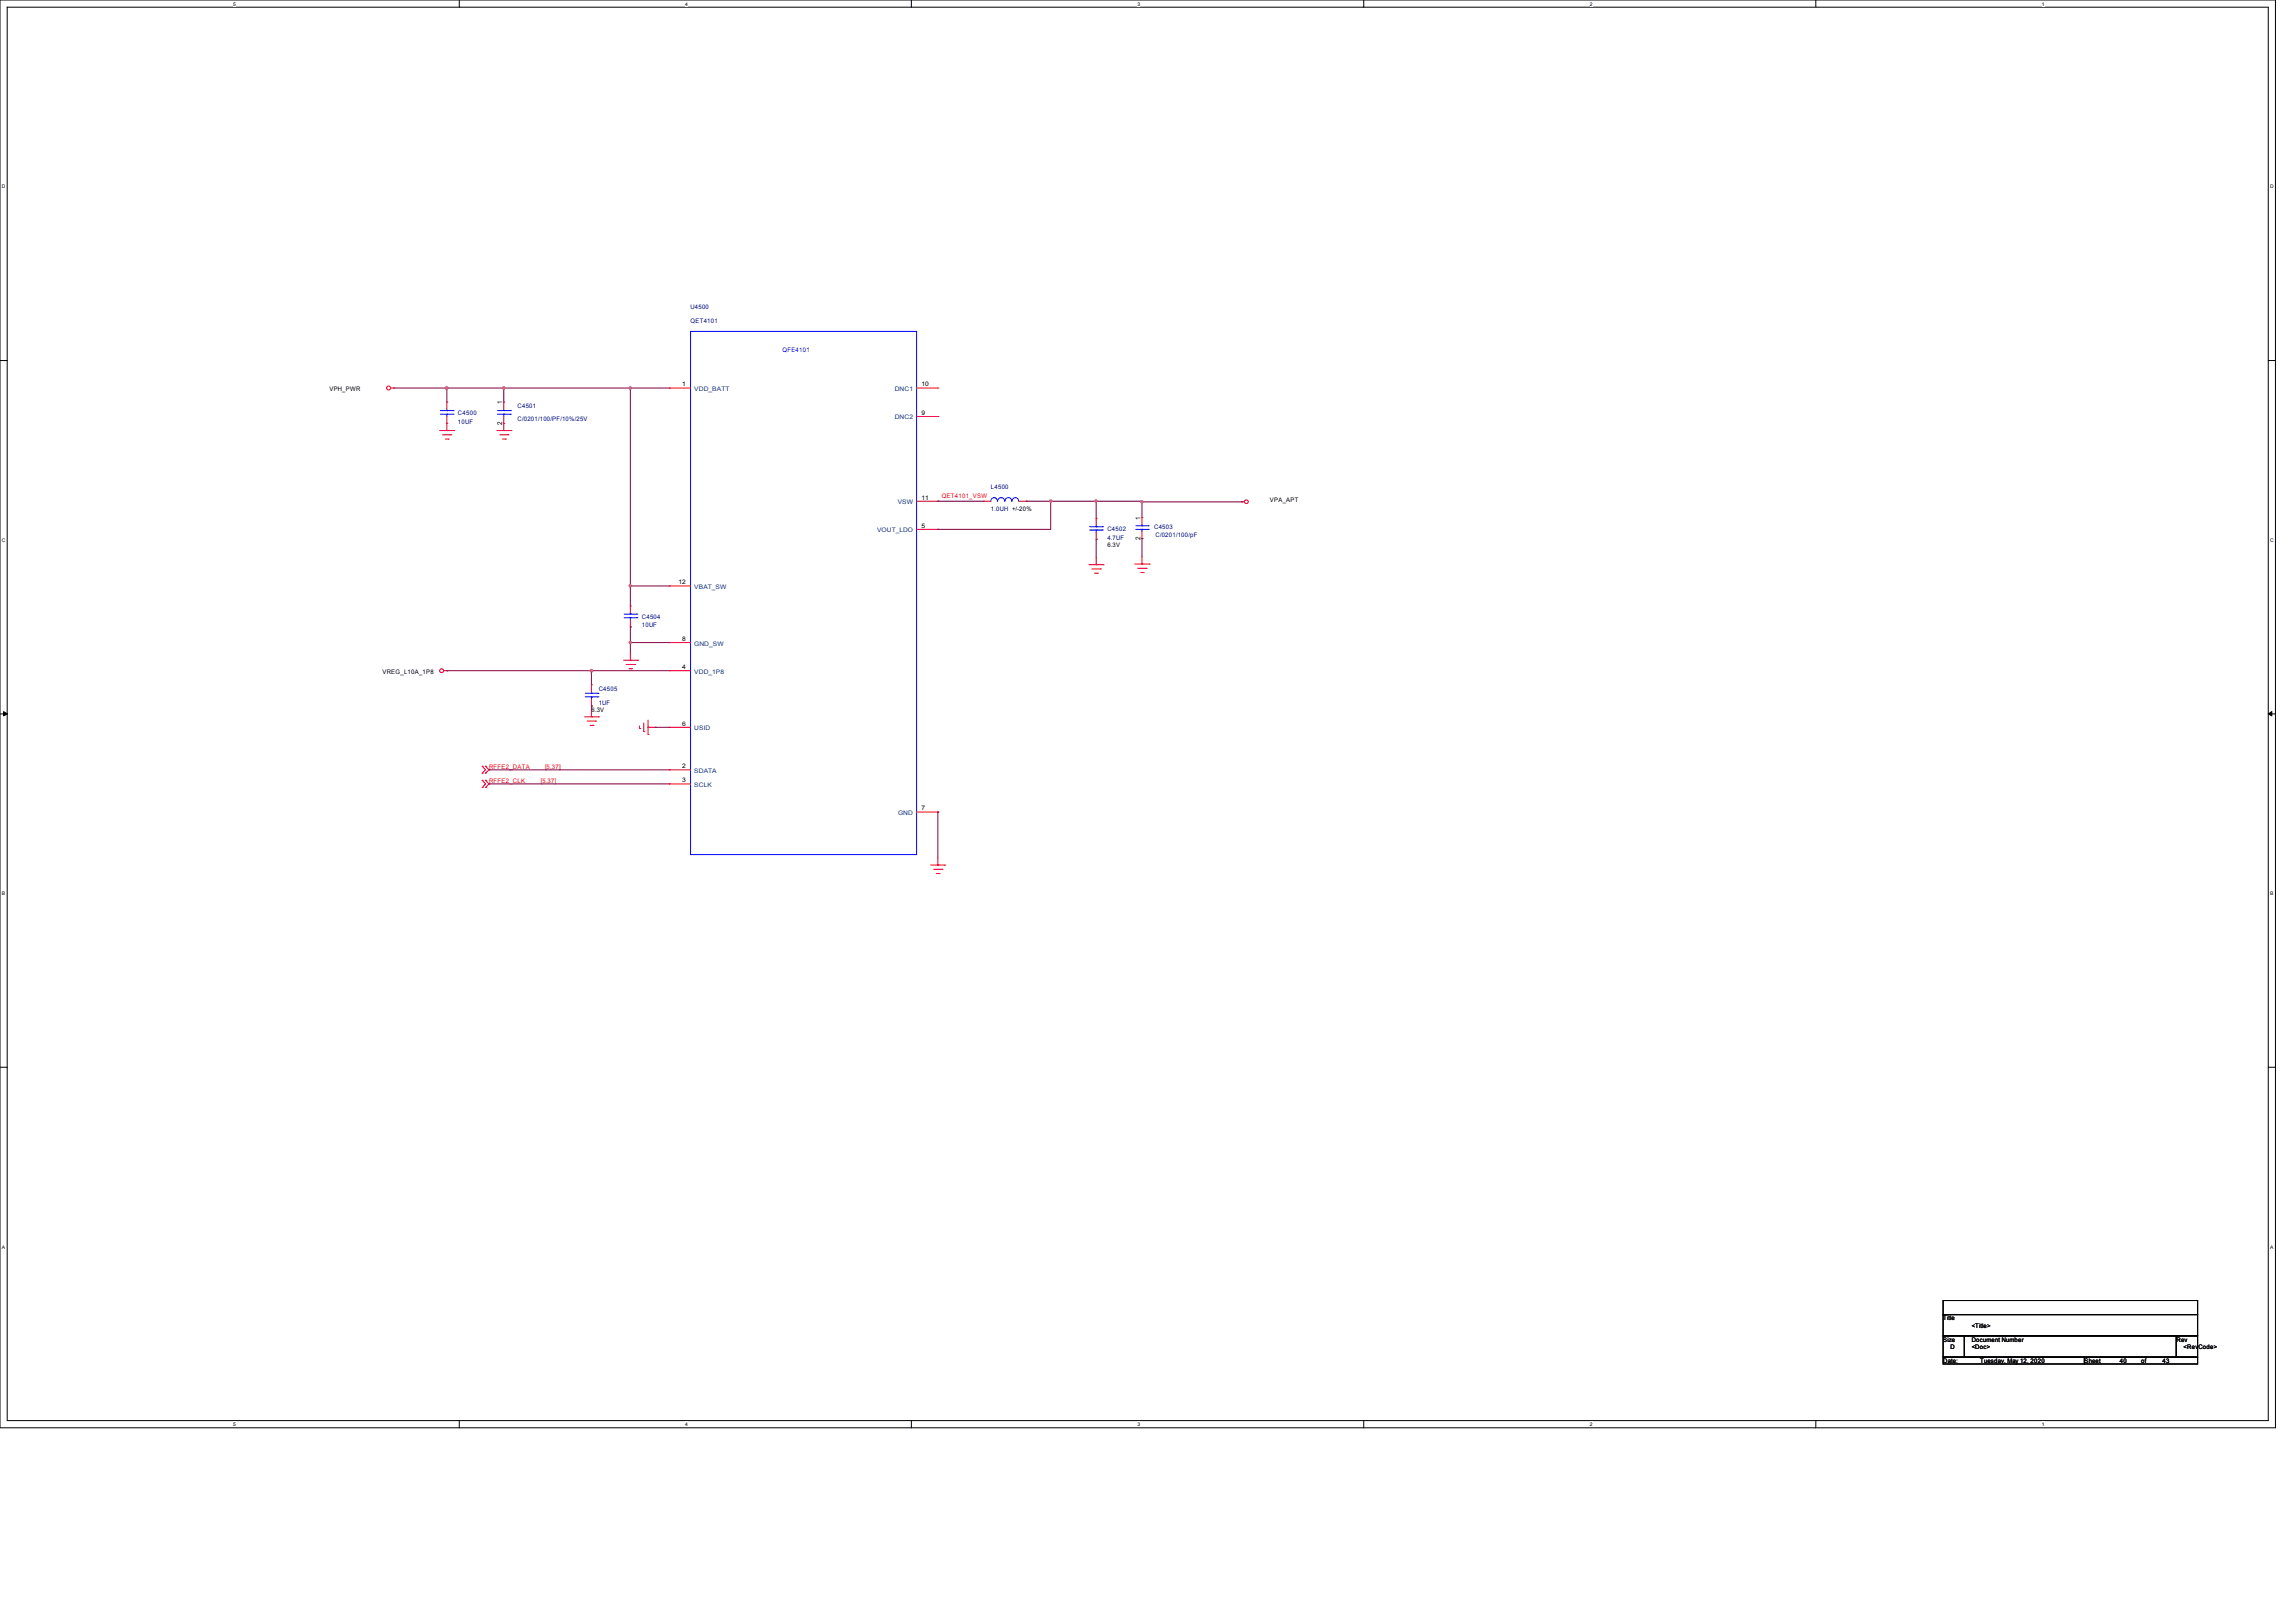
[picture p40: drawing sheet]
<svg xmlns="http://www.w3.org/2000/svg" width="297mm" height="210mm" viewBox="0 0 297 210" stroke-linecap="round" stroke-linejoin="round" font-family="sans-serif">
<defs><g id="words">
<g font-size=".9">
<text x="65" y="52.3" transform="rotate(-90 65 52.3)">1</text>
<text x="65" y="55" transform="rotate(-90 65 55)">2</text>
<text x="147.6" y="69.9" transform="rotate(-90 147.6 69.9)">2</text>
<text x="147.6" y="67.2" transform="rotate(-90 147.6 67.2)">1</text>
</g>
<g font-size=".8" fill="#000080">
<text x="89.4" y="40">U4500</text>
<text x="89.4" y="41.8">QET4101</text>
<text x="59.3" y="53.7">C4500</text>
<text x="67" y="52.8">C4501</text>
<text x="59.3" y="54.8">10UF</text>
<text x="67" y="54.5">C/0201/100/PF/10%/25V</text>
<text x="128.2" y="63.3">L4500</text>
<text x="128.2" y="66.2">1.0UH +/-20%</text>
<text x="143.3" y="68.7">C4502</text>
<text x="143.3" y="69.8">4.7UF</text>
<text x="149.4" y="68.5">C4503</text>
<text x="149.5" y="69.5">C/0201/100/pF</text>
<text x="83.1" y="80.1">C4504</text>
<text x="83.1" y="81.2">10UF</text>
<text x="77.5" y="89.4">C4505</text>
<text x="77.5" y="91.2">1UF</text>
</g>
<text font-size=".8" fill="#00f" x="101.3" y="45.5">QFE4101</text>
<g font-size=".8">
<text x="42.6" y="50.6">VPH_PWR</text>
<text x="88.3" y="50">1</text>
<text x="119.3" y="53.7">9</text>
<text x="119.3" y="50">10</text>
<text x="119.3" y="64.6">11</text>
<text x="164.3" y="65">VPA_APT</text>
<text x="119.3" y="68.3">5</text>
<text x="143.3" y="70.8">6.3V</text>
<text x="87.8" y="75.6">12</text>
<text x="88.3" y="82.9">8</text>
<text x="49.5" y="87.2">VREG_L10A_1P8</text>
<text x="88.3" y="86.6">4</text>
<text x="76.5" y="92.1">6.3V</text>
<text x="88.3" y="93.9">6</text>
<text x="88.3" y="99.4">2</text>
<text x="88.3" y="101.2">3</text>
<text x="119.3" y="104.9">7</text>
<text x="251.5" y="170.9">Title</text>
<text x="251.5" y="173.6">Size</text>
<text x="255.2" y="173.6">Document Number</text>
<text x="255.2" y="171.8">&lt;Title&gt;</text>
<text x="281.7" y="173.6">Rev</text>
<text x="251.5" y="176.4">Date:</text>
<text x="252.4" y="174.5">D</text>
<text x="255.2" y="174.5">&lt;Doc&gt;</text>
<text x="256.3" y="176.4">Tuesday, May 12, 2020</text>
<text x="269.8" y="176.4">Sheet</text>
<text x="274.3" y="176.4">40</text>
<text x="277.1" y="176.4">of</text>
<text x="279.8" y="176.4">43</text>
<text x="282.6" y="174.5">&lt;RevCode&gt;</text>
</g>
<g font-size=".8" fill="#004080">
<text x="89.8" y="50.6">VDD_BATT</text>
<text x="115.8" y="50.6">DNC1</text>
<text x="115.8" y="54.3">DNC2</text>
<text x="116.2" y="65.2">VSW</text>
<text x="113.5" y="68.9">VOUT_LDO</text>
<text x="89.8" y="76.2">VBAT_SW</text>
<text x="89.8" y="83.5">GND_SW</text>
<text x="89.8" y="87.2">VDD_1P8</text>
<text x="89.8" y="94.5">USID</text>
<text x="89.8" y="100">SDATA</text>
<text x="89.8" y="101.8">SCLK</text>
<text x="116.2" y="105.5">GND</text>
</g>
<g font-size=".8" fill="#f00">
<text x="121.9" y="64.5">QET4101_VSW</text>
<text x="63.3" y="99.4">RFFE2_DATA</text>
<text x="63.3" y="101.3">RFFE2_CLK</text>
<text x="70" y="101.3">[5,37]</text>
<text x="70.5" y="99.4">[5,37]</text>
</g>
<g font-size=".6">
<text x="30.2" y=".7">5</text>
<text x="88.7" y=".7">4</text>
<text x="147.2" y=".7">3</text>
<text x="205.7" y=".7">2</text>
<text x="264.2" y=".7">1</text>
<text x=".3" y="24.4">D</text>
<text x="293.8" y="24.4">D</text>
<text x=".3" y="70.1">C</text>
<text x="293.8" y="70.1">C</text>
<text x=".3" y="115.8">B</text>
<text x="293.8" y="115.8">B</text>
<text x=".3" y="161.5">A</text>
<text x="293.8" y="161.5">A</text>
<text x="30.2" y="184.5">5</text>
<text x="88.7" y="184.5">4</text>
<text x="147.2" y="184.5">3</text>
<text x="205.7" y="184.5">2</text>
<text x="264.2" y="184.5">1</text>
</g>
</g></defs>
<path d="M0 0h294.5v184.7h-294.5zM.9 .9h292.6v182.9h-292.6z" fill="none" stroke="#000" stroke-width=".13"/>
<g fill="#fff">
<path d="M30.2 .1h.3v.7h-.3z"/>
<path d="M30.2 183.9h.3v.8h-.3z"/>
</g>
<path d="M59.4 0v.9M59.4 183.8v.9" fill="none" stroke="#000" stroke-width=".13"/>
<g fill="#fff">
<path d="M88.7 .1h.3v.7h-.3z"/>
<path d="M88.7 183.9h.3v.8h-.3z"/>
</g>
<path d="M117.9 0v.9M117.9 183.8v.9" fill="none" stroke="#000" stroke-width=".13"/>
<g fill="#fff">
<path d="M147.2 .1h.3v.7h-.3z"/>
<path d="M147.2 183.9h.3v.8h-.3z"/>
</g>
<path d="M176.5 0v.9M176.5 183.8v.9" fill="none" stroke="#000" stroke-width=".13"/>
<g fill="#fff">
<path d="M205.7 .1h.4v.7h-.4z"/>
<path d="M205.7 183.9h.4v.8h-.4z"/>
</g>
<path d="M235 0v.9M235 183.8v.9" fill="none" stroke="#000" stroke-width=".13"/>
<g fill="#fff">
<path d="M264.2 .1h.4v.7h-.4z"/>
<path d="M264.2 183.9h.4v.8h-.4z"/>
<path d="M.3 23.8h.4v.7h-.4z"/>
<path d="M293.8 23.8h.5v.7h-.5z"/>
<path d="M.3 69.5h.4v.7h-.4z"/>
<path d="M293.8 69.5h.5v.7h-.5z"/>
</g>
<path d="M0 46.7h.9M293.5 46.7h1" fill="none" stroke="#000" stroke-width=".13"/>
<g fill="#fff">
<path d="M.3 115.2h.4v.8h-.4z"/>
<path d="M293.8 115.2h.4v.8h-.4z"/>
</g>
<path d="M0 92.4h.9M293.5 92.4h1" fill="none" stroke="#000" stroke-width=".13"/>
<path d="M.5 92.1l.4 .3-.4 .2zM293.5 92.4l.5-.3v.5z" fill="#000" stroke="#000" stroke-width=".13"/>
<g fill="#fff">
<path d="M.3 161h.3v.7h-.3z"/>
<path d="M293.8 161h.4v.7h-.4z"/>
</g>
<path d="M0 138.1h.9M293.5 138.1h1M251.5 168.3h32.9v1.8h-32.9zM251.5 170.1h32.9v2.7h-32.9zM251.5 172.8h2.7v2.8h-2.7zM251.5 175.6h18.2v.9h-18.2zM254.2 172.8h27.4v2.8h-27.4zM269.7 175.6h14.7v.9h-14.7zM281.6 172.8h2.8v2.8h-2.8z" fill="none" stroke="#000" stroke-width=".13"/>
<g fill="none" stroke="#f00" stroke-width=".13">
<path d="M50.6 50.2h.4M51 50.2h.1M56.9 55.7h1.8M57.3 56.3h1M57.6 56.8h.4M57.8 55.7h.1M57.8 52h.1M57.8 54.8h.1M57.8 52v1M57.8 53.9v1.8M58 56.8h.1M58.3 56.3h.1"/>
<path d="M58.7 55.7h.1M64.3 55.7h1.8M64.7 56.3h1M65 56.8h.4M65.2 55.7h.1M65.2 54.8h.1M65.2 52h.1M65.2 52v1M65.2 53.9v1.8M65.4 56.8h.1M65.7 56.3h.1M66.1 55.7h.1"/>
<path d="M86.6 50.2h.1M86.6 50.2h2.8M118.6 50.2h2.8M118.6 53.9h2.8M121.4 53.9h.1M121.4 50.2h.1M81.6 78.4h.1M81.6 78.4v.9M86.6 75.8h.1M86.6 75.8h2.8M118.6 64.9h2.8M118.6 68.5h2.8"/>
<path d="M121.4 64.9h.1M121.4 68.5h.1M127.3 64.9h.1M127.3 64.9h.9M131.9 64.9h.9M132.8 64.9h.1M140.9 73.1h1.8M141.3 73.6h1.1M141.6 74.2h.4M141.9 73.1h.1M141.9 67.1h.1M141.9 69.8h.1"/>
<path d="M141.9 67.1v.8M141.9 68.9v.9M141.9 72.2v.9M142 74.2h.1M142.4 73.6h.1M142.7 73.1h.1M146.9 73h1.8M147.2 73.5h1.1M147.6 74.1h.4M147.8 73h.1M147.8 69.7h.1M147.8 67h.1"/>
<path d="M147.8 67v.9M147.8 68.8v.9M147.8 72.1v.9M148 74.1h.1M148.3 73.5h.1M148.7 73h.1M160.7 64.9h.1M160.7 64.9h.3M57.4 86.8h.4M57.8 86.8h.1M62.4 99.1h.1M62.4 99.1l.4 .5-.4 .4"/>
<path d="M62.8 99.1h.1M62.8 99.1l.5 .5-.5 .4M75.6 92.8h1.9M76 93.3h1.1M76.4 93.9h.4M76.5 92.8h.1M76.5 88.6h.1M76.5 91.4h.1M76.5 88.6v.9M76.5 90.5v.9M76.5 91.8v1M76.8 93.9h.1"/>
<path d="M77.1 93.3h.1M77.5 92.8h.1M80.7 85.4h1.8M81 86h1.1M81.4 86.5h.3M81.6 85.4h.1M81.6 81.1h.1M81.6 80.2v.9M81.6 84.5v.9M81.7 86.5h.1M82.1 86h.1M82.5 85.4h.1"/>
<path d="M82.8 94.3h.1M82.8 93.9v.4M83.3 94.7h.1M83.3 93.6v1.1M83.9 94.1h.1M83.9 95h.1M83.9 94.1h.9M83.9 93.2v1.8M86.6 86.8h.1M86.6 94.1h.1M86.6 99.6h.1M86.6 83.1h.1"/>
<path d="M86.6 94.1h2.8M86.6 86.8h2.8M86.6 99.6h2.8M86.6 83.1h2.8M62.4 100h.1M62.4 101h.1M62.4 101.9h.1M62.4 101l.4 .4-.4 .5M62.8 100h.1M62.8 101.9h.1M62.8 101h.1M62.8 101l.5 .4-.5 .5"/>
<path d="M86.6 101.4h.1M86.6 101.4h2.8M118.6 105.1h2.8M120.4 111.9h1.9M120.8 112.5h1.1M121.2 113h.3M121.4 111.9h.1M121.4 105.1h.1M121.4 111v.9M121.5 113h.1M121.9 112.5h.1M122.3 111.9h.1"/>
<circle cx="50.3" cy="50.2" r=".25"/>
<circle cx="161.3" cy="64.9" r=".24"/>
<circle cx="57.1" cy="86.8" r=".25"/>
</g>
<g fill="none" stroke="#00f" stroke-width=".13">
<path d="M57 53.6h1.6M57 53.1h1.6M57.8 53.1h.1M57.8 53.6h.1M57.8 53v.1M57.8 53.6v.3M58.6 53.6h.1M58.6 53.1h.1M64.4 53.6h1.6M64.4 53.1h1.6M65.2 53.1h.1M65.2 53.6h.1"/>
<path d="M65.2 53v.1M65.2 53.6v.3M66 53.6h.1M66 53.1h.1M89.4 42.9h29.2v67.7h-29.2zM80.8 79.9h1.6M80.8 79.5h1.6M81.6 79.5h.1M81.6 79.9h.1M81.6 79.3v.2M81.6 79.9v.3M82.4 79.9h.1"/>
<path d="M82.4 79.5h.1M129.1 64.9a.43 .43 0 0 0-.5-.5 .43 .43 0 0 0-.4 .5M130 64.9a.44 .44 0 0 0-.4-.5 .44 .44 0 0 0-.5 .5M130.9 64.9a.44 .44 0 0 0-.4-.5 .44 .44 0 0 0-.5 .5M131.8 64.9a.43 .43 0 0 0-.4-.5 .43 .43 0 0 0-.4 .5M141 68.6h1.7M141 68.2h1.7M141.9 68.2h.1M141.9 68.6h.1M141.9 67.9v.3M141.9 68.6v.3M142.7 68.6h.1"/>
<path d="M142.7 68.2h.1M147 68.5h1.6M147 68h1.6M147.8 68h.1M147.8 68.5h.1M147.8 67.9v.1M147.8 68.5v.3M148.6 68.5h.1M148.6 68h.1M75.7 90.2h1.7M75.7 89.7h1.7M76.5 89.7h.1"/>
<path d="M76.5 90.2h.1M76.5 89.5v.2M76.5 90.2v.3M77.4 90.2h.1M77.4 89.7h.1"/>
</g>
<g fill="none" stroke="#800040" stroke-width=".13">
<path d="M51 50.2h35.6M57.8 50.2h.1M57.8 50.2v1.8M65.2 50.2h.1M65.2 50.2v1.8M81.6 50.2h.1M81.6 50.2v28.2M81.6 75.8h.1M81.6 75.8h5M121.4 64.9h.1M121.4 68.5h.1M121.4 64.9h5.9"/>
<path d="M132.8 64.9h.1M132.8 64.9h15M136 64.9h.1M136 64.9v3.6h-14.6M141.9 64.9h.1M141.9 69.8h.1M141.9 64.9v2.2M141.9 69.8v2.4M147.8 64.9h.1M147.8 69.7h.1M147.8 64.9v2.1M147.8 69.7v2.4"/>
<path d="M147.8 64.9h12.9M57.8 86.8h.1M57.8 86.8h28.8M63.3 99.6h.1M63.3 99.6h23.3M76.5 86.8h.1M76.5 91.4h.1M76.5 86.8v1.8M76.5 91.4v.4M81.6 81.1h.1M81.6 83.1h.1M81.6 81.1v3.4"/>
<path d="M81.6 83.1h5M84.8 94.1h.1M84.8 94.1h1.8M63.3 101.4h.1M63.3 101.4h23.3M121.4 105.1h.1M121.4 105.1v5.9"/>
</g>
<g fill="#f0f" stroke="#f0f" stroke-width=".13">
<path d="M135.9 64.7h.2v.2h-.2z" fill-rule="evenodd"/>
<path d="M141.7 64.7h.2v.2h-.2z" fill-rule="evenodd"/>
<path d="M135.9 64.7h.2v.2h-.2z" fill-rule="evenodd"/>
<path d="M141.7 64.7h.2v.2h-.2z" fill-rule="evenodd"/>
<circle cx="57.8" cy="50.2" r=".17"/>
<circle cx="65.2" cy="50.2" r=".17"/>
<circle cx="81.5" cy="50.2" r=".16"/>
<circle cx="81.6" cy="75.8" r=".15"/>
<circle cx="147.8" cy="64.9" r=".15"/>
<circle cx="81.6" cy="83.1" r=".15"/>
<circle cx="76.5" cy="86.8" r=".17"/>
</g>
<use href="#words"/>
</svg>
